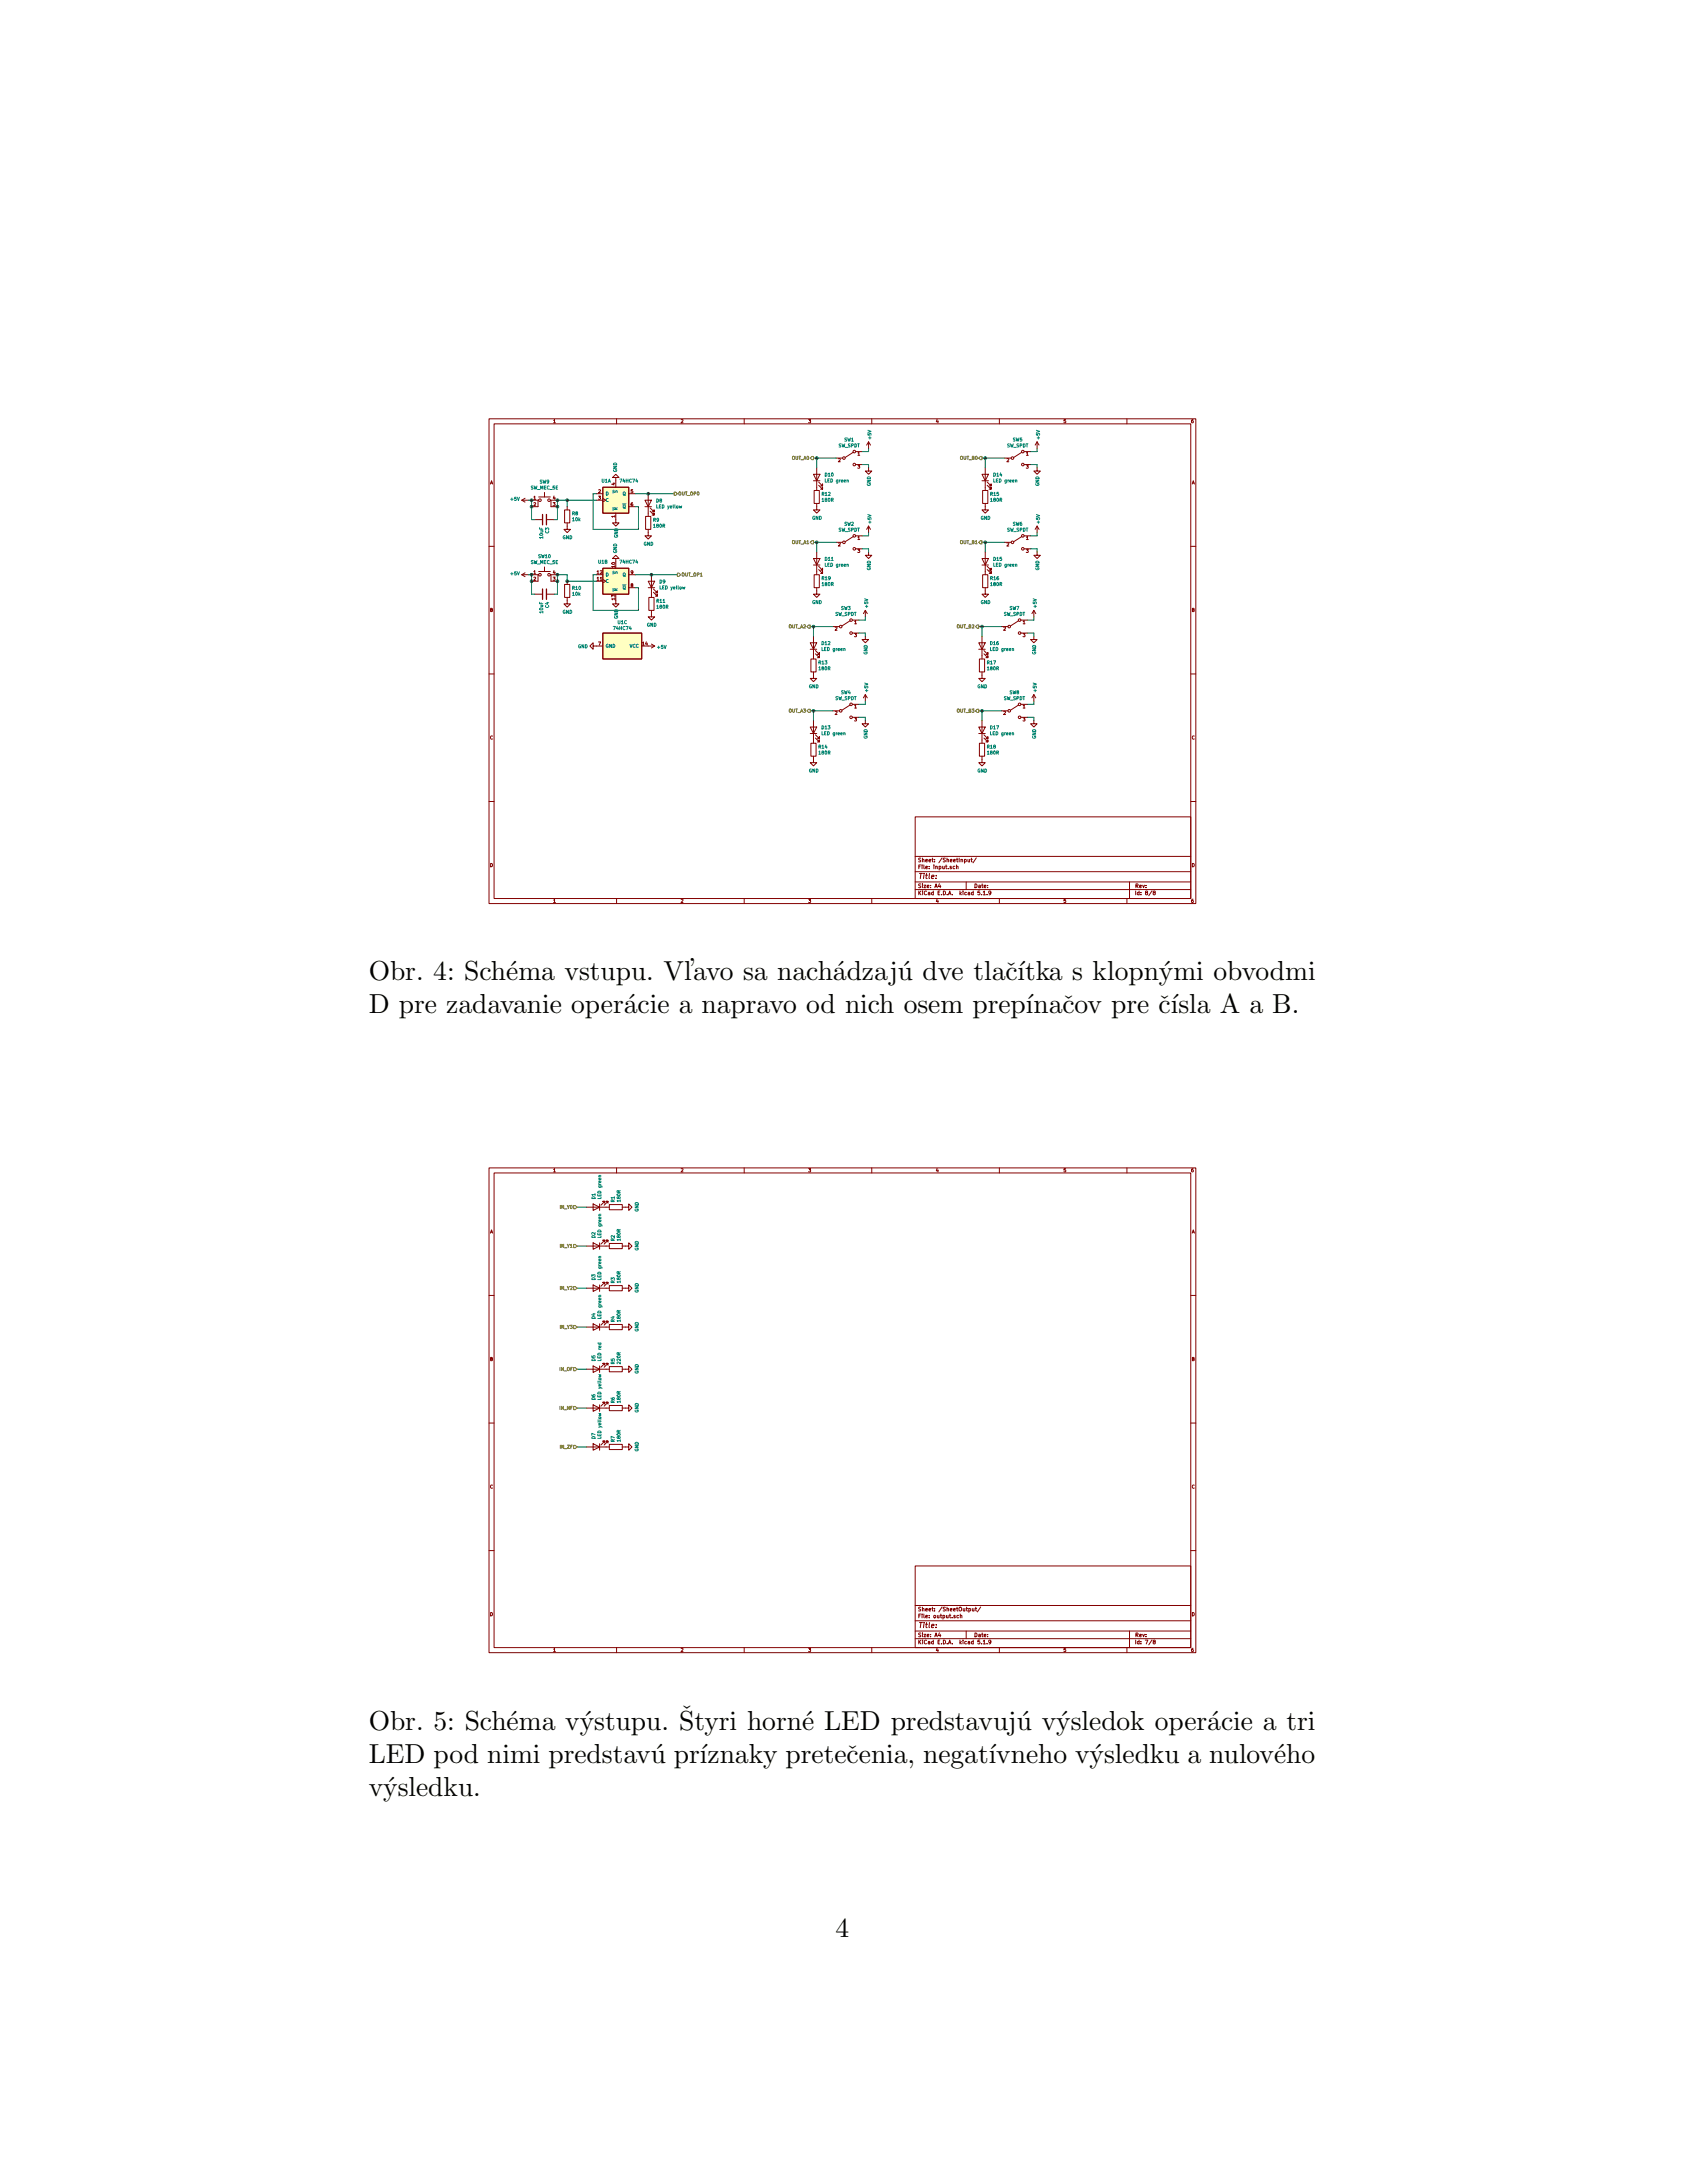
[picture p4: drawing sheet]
<svg xmlns="http://www.w3.org/2000/svg" width="216mm" height="279mm" viewBox="0 0 216 279" stroke-linecap="round" stroke-linejoin="round" font-family="sans-serif">
<defs><g id="words">
<g font-size="3.5">
<text x="47.2" y="125.4">Obr. 4: Sch´</text>
<text x="64.8" y="125.4">ema vstupu. Vl’avo sa nach´</text>
<text x="106.6" y="125.4">adzaj´</text>
<text x="114.9" y="125.4">u dve tlaˇ</text>
<text x="128.7" y="125.4">c´ıtka s klopn´</text>
<text x="148.3" y="125.4">ymi obvodmi</text>
<text x="47.2" y="129.6">D pre zadavanie oper´</text>
<text x="79.8" y="129.6">acie a napravo od nich osem prep´ınaˇ</text>
<text x="136" y="129.6">cov pre ˇ</text>
<text x="148.3" y="129.6">c´ısla A a B.</text>
<text x="47.2" y="221.4">Obr. 5: Sch´</text>
<text x="64.8" y="221.4">ema v´</text>
<text x="74.2" y="221.4">ystupu. Styri horn´</text>
<text x="87" y="220.5">ˇ</text>
<text x="102.6" y="221.4">e LED predstavuj´</text>
<text x="130.1" y="221.4">u v´</text>
<text x="135.2" y="221.4">ysledok oper´</text>
<text x="154.5" y="221.4">acie a tri</text>
<text x="47.2" y="225.6">LED pod nimi predstav´</text>
<text x="83.3" y="225.6">u pr´ıznaky preteˇ</text>
<text x="108.4" y="225.6">cenia, negat´ıvneho v´</text>
<text x="139.4" y="225.6">ysledku a nulov´</text>
<text x="163.1" y="225.6">eho</text>
<text x="47.2" y="229.8">v´</text>
<text x="49" y="229.8">ysledku.</text>
<text x="106.9" y="247.9">4</text>
</g>
<g font-size=".9" fill="#840000">
<text x="117.4" y="112.5">Title:</text>
<text x="117.4" y="208.4">Title:</text>
</g>
<g font-size=".7" fill="#840000">
<text x="117.4" y="113.6">Size: A4</text>
<text x="117.4" y="111.2">File: input.sch</text>
<text x="117.4" y="110.3">Sheet: /SheetInput/</text>
<text x="124.6" y="113.6">Date:</text>
<text x="145.2" y="113.6">Rev:</text>
<text x="117.4" y="114.6">KiCad E.D.A. kicad 5.1.9</text>
<text x="145.2" y="114.6">Id: 8/8</text>
<text x="117.4" y="209.5">Size: A4</text>
<text x="117.4" y="207.1">File: output.sch</text>
<text x="117.4" y="206.2">Sheet: /SheetOutput/</text>
<text x="124.6" y="209.5">Date:</text>
<text x="145.2" y="209.5">Rev:</text>
<text x="117.4" y="210.4">KiCad E.D.A. kicad 5.1.9</text>
<text x="145.2" y="210.4">Id: 7/8</text>
</g>
<g font-size=".6" fill="#840000">
<text x="70.7" y="54.1">1</text>
<text x="87.1" y="54.1">2</text>
<text x="103.4" y="54.1">3</text>
<text x="107.3" y="59.1">2</text>
<text x="109.8" y="58.3">1</text>
<text x="109.8" y="60">3</text>
<text x="119.7" y="54.1">4</text>
<text x="128.8" y="59.1">2</text>
<text x="131.3" y="58.3">1</text>
<text x="131.3" y="60">3</text>
<text x="136.1" y="54.1">5</text>
<text x="152.4" y="54.1">6</text>
<text x="62.7" y="62">A</text>
<text x="68.3" y="63.9">1</text>
<text x="68.3" y="64.8">2</text>
<text x="70.8" y="64.8">3</text>
<text x="70.8" y="63.9">4</text>
<text x="76.6" y="63.1">2</text>
<text x="76.6" y="63.9">3</text>
<text x="78.7" y="62.1" transform="rotate(-90 78.7 62.1)">4</text>
<text x="80.7" y="63.1">5</text>
<text x="80.7" y="64.8">6</text>
<text x="152.5" y="62">A</text>
<text x="78.7" y="66.3" transform="rotate(-90 78.7 66.3)">1</text>
<text x="107.3" y="69.9">2</text>
<text x="109.8" y="69.1">1</text>
<text x="109.8" y="70.7">3</text>
<text x="128.8" y="69.9">2</text>
<text x="131.3" y="69.1">1</text>
<text x="131.3" y="70.7">3</text>
<text x="68.3" y="73.5">1</text>
<text x="68.3" y="74.3">2</text>
<text x="70.8" y="74.3">3</text>
<text x="70.8" y="73.5">4</text>
<text x="76.4" y="74.3">11</text>
<text x="76.4" y="73.5">12</text>
<text x="78.7" y="76.8" transform="rotate(-90 78.7 76.8)">13</text>
<text x="78.7" y="72.6" transform="rotate(-90 78.7 72.6)">10</text>
<text x="80.7" y="75.1">8</text>
<text x="80.7" y="73.5">9</text>
<text x="62.7" y="78.3">B</text>
<text x="76.6" y="82.6">7</text>
<text x="82.2" y="82.6">14</text>
<text x="106.9" y="80.7">2</text>
<text x="109.3" y="79.9">1</text>
<text x="109.3" y="81.5">3</text>
<text x="128.4" y="80.7">2</text>
<text x="130.9" y="79.9">1</text>
<text x="130.9" y="81.5">3</text>
<text x="152.5" y="78.3">B</text>
<text x="62.7" y="94.6">C</text>
<text x="106.9" y="91.5">2</text>
<text x="109.3" y="90.6">1</text>
<text x="109.3" y="92.3">3</text>
<text x="128.4" y="91.5">2</text>
<text x="130.9" y="90.6">1</text>
<text x="130.9" y="92.3">3</text>
<text x="152.5" y="94.6">C</text>
<text x="62.7" y="111">D</text>
<text x="152.5" y="111">D</text>
<text x="70.7" y="115.5">1</text>
<text x="87.1" y="115.5">2</text>
<text x="103.4" y="115.5">3</text>
<text x="119.7" y="115.5">4</text>
<text x="136.1" y="115.5">5</text>
<text x="152.4" y="115.5">6</text>
<text x="70.7" y="150">1</text>
<text x="87.1" y="150">2</text>
<text x="103.4" y="150">3</text>
<text x="119.7" y="150">4</text>
<text x="136.1" y="150">5</text>
<text x="152.4" y="150">6</text>
<text x="62.7" y="157.8">A</text>
<text x="152.5" y="157.8">A</text>
<text x="62.7" y="174.2">B</text>
<text x="152.5" y="174.2">B</text>
<text x="62.7" y="190.5">C</text>
<text x="152.5" y="190.5">C</text>
<text x="62.7" y="206.8">D</text>
<text x="152.5" y="206.8">D</text>
<text x="70.7" y="211.4">1</text>
<text x="87.1" y="211.4">2</text>
<text x="103.4" y="211.4">3</text>
<text x="119.7" y="211.4">4</text>
<text x="136.1" y="211.4">5</text>
<text x="152.4" y="211.4">6</text>
</g>
<g font-size=".6" fill="#848400">
<text x="101.3" y="58.8">OUT_A0</text>
<text x="122.9" y="58.8">OUT_B0</text>
<text x="86.8" y="63.4">OUT_OP0</text>
<text x="101.3" y="69.6">OUT_A1</text>
<text x="122.9" y="69.6">OUT_B1</text>
<text x="87.2" y="73.8">OUT_OP1</text>
<text x="100.9" y="80.4">OUT_A2</text>
<text x="122.5" y="80.4">OUT_B2</text>
<text x="100.9" y="91.2">OUT_A3</text>
<text x="122.5" y="91.2">OUT_B3</text>
<text x="71.7" y="154.7">IN_Y0</text>
<text x="71.7" y="159.7">IN_Y1</text>
<text x="71.7" y="165.1">IN_Y2</text>
<text x="71.7" y="170.1">IN_Y3</text>
<text x="71.6" y="175.4">IN_OF</text>
<text x="71.7" y="180.4">IN_NF</text>
<text x="71.7" y="185.4">IN_ZF</text>
</g>
<g font-size=".6" fill="#008484">
<text x="107.3" y="57.2">SW_SPDT</text>
<text x="108" y="56.5">SW1</text>
<text x="111.5" y="56.2" transform="rotate(-90 111.5 56.2)">+5V</text>
<text x="128.8" y="57.2">SW_SPDT</text>
<text x="129.6" y="56.5">SW5</text>
<text x="133.1" y="56.2" transform="rotate(-90 133.1 56.2)">+5V</text>
<text x="65.4" y="64.1">+5V</text>
<text x="67.9" y="62.6">SW_MEC_5E</text>
<text x="69.1" y="61.9">SW9</text>
<text x="73.2" y="65.9">R8</text>
<text x="77" y="61.8">U1A</text>
<text x="77.5" y="63.4">D</text>
<text x="77.5" y="64.2">C</text>
<text x="78.9" y="60.5" transform="rotate(-90 78.9 60.5)">GND</text>
<text x="79" y="65.3" transform="rotate(-90 79 65.3)">R</text>
<text x="79" y="63.1" transform="rotate(-90 79 63.1)">S</text>
<text x="79.4" y="61.8">74HC74</text>
<text x="79.7" y="63.4">Q</text>
<text x="79.7" y="65.1">Q</text>
<text x="84" y="64.3">D8</text>
<text x="84.1" y="65">LED yellow</text>
<text x="105.2" y="63.4">R12</text>
<text x="105.2" y="64.2">180R</text>
<text x="105.6" y="61">D10</text>
<text x="105.7" y="61.7">LED green</text>
<text x="111.4" y="62.2" transform="rotate(-90 111.4 62.2)">GND</text>
<text x="126.8" y="63.4">R15</text>
<text x="126.8" y="64.2">180R</text>
<text x="127.2" y="61">D14</text>
<text x="127.2" y="61.7">LED green</text>
<text x="133" y="62.2" transform="rotate(-90 133 62.2)">GND</text>
<text x="68.9" y="71.4">SW10</text>
<text x="69.5" y="68.9" transform="rotate(-90 69.5 68.9)">10uF</text>
<text x="70.2" y="68.3" transform="rotate(-90 70.2 68.3)">C3</text>
<text x="72" y="69">GND</text>
<text x="73.3" y="66.7">10k</text>
<text x="78.9" y="70.8" transform="rotate(-90 78.9 70.8)">GND</text>
<text x="79.1" y="68.9" transform="rotate(-90 79.1 68.9)">GND</text>
<text x="82.4" y="69.8">GND</text>
<text x="83.6" y="66.8">R9</text>
<text x="83.7" y="67.5">180R</text>
<text x="103.9" y="66.5">GND</text>
<text x="105.6" y="71.8">D11</text>
<text x="107.3" y="68">SW_SPDT</text>
<text x="108" y="67.3">SW2</text>
<text x="111.5" y="67" transform="rotate(-90 111.5 67)">+5V</text>
<text x="125.5" y="66.5">GND</text>
<text x="127.2" y="71.8">D15</text>
<text x="128.8" y="68">SW_SPDT</text>
<text x="129.6" y="67.3">SW6</text>
<text x="133.1" y="67" transform="rotate(-90 133.1 67)">+5V</text>
<text x="65.4" y="73.6">+5V</text>
<text x="67.9" y="72.2">SW_MEC_5E</text>
<text x="70.2" y="77.8" transform="rotate(-90 70.2 77.8)">C4</text>
<text x="73.3" y="75.5">R10</text>
<text x="73.3" y="76.2">10k</text>
<text x="76.6" y="72.1">U1B</text>
<text x="77.5" y="74.6">C</text>
<text x="77.5" y="73.8">D</text>
<text x="79" y="75.7" transform="rotate(-90 79 75.7)">R</text>
<text x="79" y="73.4" transform="rotate(-90 79 73.4)">S</text>
<text x="79.4" y="72.1">74HC74</text>
<text x="79.7" y="75.4">Q</text>
<text x="79.7" y="73.8">Q</text>
<text x="84" y="77.1">R11</text>
<text x="84.1" y="77.9">180R</text>
<text x="84.4" y="74.7">D9</text>
<text x="84.5" y="75.4">LED yellow</text>
<text x="103.9" y="77.3">GND</text>
<text x="105.2" y="74.2">R19</text>
<text x="105.2" y="75">180R</text>
<text x="105.7" y="72.5">LED green</text>
<text x="111.1" y="77.8" transform="rotate(-90 111.1 77.8)">+5V</text>
<text x="111.4" y="73" transform="rotate(-90 111.4 73)">GND</text>
<text x="125.5" y="77.3">GND</text>
<text x="126.8" y="74.2">R16</text>
<text x="126.8" y="75">180R</text>
<text x="127.2" y="72.5">LED green</text>
<text x="132.7" y="77.8" transform="rotate(-90 132.7 77.8)">+5V</text>
<text x="133" y="73" transform="rotate(-90 133 73)">GND</text>
<text x="69.5" y="78.5" transform="rotate(-90 69.5 78.5)">10uF</text>
<text x="72" y="78.5">GND</text>
<text x="74" y="82.9">GND</text>
<text x="77.5" y="82.9">GND</text>
<text x="78.6" y="80.6">74HC74</text>
<text x="79.1" y="79.9">U1C</text>
<text x="79.1" y="79.2" transform="rotate(-90 79.1 79.2)">GND</text>
<text x="80.6" y="82.9">VCC</text>
<text x="82.8" y="80.2">GND</text>
<text x="84.2" y="83">+5V</text>
<text x="105.2" y="82.5">D12</text>
<text x="105.2" y="83.3">LED green</text>
<text x="106.9" y="78.8">SW_SPDT</text>
<text x="107.6" y="78.1">SW3</text>
<text x="111" y="83.8" transform="rotate(-90 111 83.8)">GND</text>
<text x="126.7" y="82.5">D16</text>
<text x="126.8" y="83.3">LED green</text>
<text x="128.4" y="78.8">SW_SPDT</text>
<text x="129.2" y="78.1">SW7</text>
<text x="132.6" y="83.8" transform="rotate(-90 132.6 83.8)">GND</text>
<text x="103.5" y="88.1">GND</text>
<text x="104.8" y="85">R13</text>
<text x="104.8" y="85.8">180R</text>
<text x="106.9" y="89.6">SW_SPDT</text>
<text x="107.6" y="88.8">SW4</text>
<text x="111.1" y="88.5" transform="rotate(-90 111.1 88.5)">+5V</text>
<text x="125.1" y="88.1">GND</text>
<text x="126.3" y="85">R17</text>
<text x="126.4" y="85.8">180R</text>
<text x="128.4" y="89.6">SW_SPDT</text>
<text x="129.2" y="88.8">SW8</text>
<text x="132.7" y="88.5" transform="rotate(-90 132.7 88.5)">+5V</text>
<text x="104.8" y="95.8">R14</text>
<text x="105.2" y="93.3">D13</text>
<text x="105.2" y="94.1">LED green</text>
<text x="111" y="94.6" transform="rotate(-90 111 94.6)">GND</text>
<text x="126.3" y="95.8">R18</text>
<text x="126.7" y="93.3">D17</text>
<text x="126.8" y="94.1">LED green</text>
<text x="132.6" y="94.6" transform="rotate(-90 132.6 94.6)">GND</text>
<text x="103.5" y="98.9">GND</text>
<text x="104.8" y="96.6">180R</text>
<text x="125.1" y="98.9">GND</text>
<text x="126.4" y="96.6">180R</text>
<text x="76.2" y="153.5" transform="rotate(-90 76.2 153.5)">D1</text>
<text x="76.9" y="153.4" transform="rotate(-90 76.9 153.4)">LED green</text>
<text x="78.7" y="153.9" transform="rotate(-90 78.7 153.9)">R1</text>
<text x="79.4" y="153.8" transform="rotate(-90 79.4 153.8)">180R</text>
<text x="81.7" y="155.1" transform="rotate(-90 81.7 155.1)">GND</text>
<text x="76.2" y="158.4" transform="rotate(-90 76.2 158.4)">D2</text>
<text x="76.9" y="158.3" transform="rotate(-90 76.9 158.3)">LED green</text>
<text x="78.7" y="158.8" transform="rotate(-90 78.7 158.8)">R2</text>
<text x="79.4" y="158.8" transform="rotate(-90 79.4 158.8)">180R</text>
<text x="81.7" y="160.1" transform="rotate(-90 81.7 160.1)">GND</text>
<text x="76.2" y="163.8" transform="rotate(-90 76.2 163.8)">D3</text>
<text x="76.9" y="163.7" transform="rotate(-90 76.9 163.7)">LED green</text>
<text x="78.7" y="164.2" transform="rotate(-90 78.7 164.2)">R3</text>
<text x="79.4" y="164.2" transform="rotate(-90 79.4 164.2)">180R</text>
<text x="81.7" y="165.5" transform="rotate(-90 81.7 165.5)">GND</text>
<text x="76.2" y="168.8" transform="rotate(-90 76.2 168.8)">D4</text>
<text x="76.9" y="168.7" transform="rotate(-90 76.9 168.7)">LED green</text>
<text x="78.7" y="169.2" transform="rotate(-90 78.7 169.2)">R4</text>
<text x="79.4" y="169.1" transform="rotate(-90 79.4 169.1)">180R</text>
<text x="81.7" y="170.4" transform="rotate(-90 81.7 170.4)">GND</text>
<text x="76.2" y="179.2" transform="rotate(-90 76.2 179.2)">D6</text>
<text x="76.2" y="174.2" transform="rotate(-90 76.2 174.2)">D5</text>
<text x="76.9" y="179.1" transform="rotate(-90 76.9 179.1)">LED yellow</text>
<text x="76.9" y="174.1" transform="rotate(-90 76.9 174.1)">LED red</text>
<text x="78.7" y="179.6" transform="rotate(-90 78.7 179.6)">R6</text>
<text x="78.7" y="174.6" transform="rotate(-90 78.7 174.6)">R5</text>
<text x="79.4" y="179.5" transform="rotate(-90 79.4 179.5)">180R</text>
<text x="79.4" y="174.5" transform="rotate(-90 79.4 174.5)">220R</text>
<text x="81.7" y="175.8" transform="rotate(-90 81.7 175.8)">GND</text>
<text x="76.2" y="184.2" transform="rotate(-90 76.2 184.2)">D7</text>
<text x="76.9" y="184.1" transform="rotate(-90 76.9 184.1)">LED yellow</text>
<text x="78.7" y="184.5" transform="rotate(-90 78.7 184.5)">R7</text>
<text x="79.4" y="184.5" transform="rotate(-90 79.4 184.5)">180R</text>
<text x="81.7" y="185.8" transform="rotate(-90 81.7 185.8)">GND</text>
<text x="81.7" y="180.8" transform="rotate(-90 81.7 180.8)">GND</text>
</g>
</g></defs>
<g fill="none" stroke="#840000" stroke-width=".13">
<path d="M62.6 53.6h90.4v62h-90.4zM63.2 54.2h89.2v60.8h-89.2zM78.9 53.6v.6M95.2 53.6v.6M104.5 59.9v2.9M107 58.6h.8M109.2 57.9l-1 .6M109.5 57.8h.8M109.5 59.5h.8M111.2 59.9v.4h.4l-.4 .4-.5-.4h.5M111.2 56.6v.8M111.2 56.6l-.3 .4"/>
<path d="M111.2 56.6l.2 .4M111.6 53.6v.6M126.1 59.9v2.9M127.9 53.6v.6M128.6 58.6h.8M130.8 57.9l-1.1 .6M131.1 57.8h.8M131.1 59.5h.8M132.7 59.9v.4h.4l-.4 .4-.4-.4h.4M132.7 56.6v.8M132.7 56.6l-.2 .4M132.7 56.6l.3 .4"/>
<path d="M144.2 53.6v.6M62.6 69.9h.6M66.8 73.6h.8M66.8 64h.8M66.8 73.6l.4 .2M66.8 64l.4 .3M67.2 73.3l-.4 .3M67.2 63.8l-.4 .2M68 73.6h.9M68 64h.9M68.4 66.5h1M68.4 76h1"/>
<path d="M68.9 64v.9h-.9M68.9 73.6v.8h-.9M68.9 63.6h1.5M68.9 73.1h1.5M69.7 63v.6M69.7 72.6v.5M70 66.5h.9M70 76h.9M70.4 64h.1v.9h.8M70.4 73.6h.1v.8h.8M70.5 73.6h.8M70.5 64h.8"/>
<path d="M72.3 65.3h.6v1.6h-.6zM72.3 74.8h.6v1.7h-.6zM72.6 66.9v.9h.4l-.4 .4-.4-.4h.4M72.6 76.5v.8h.4l-.4 .4-.4-.4h.4M72.6 64.9v.4M72.6 74.4v.4M76.3 64h.8M76.3 63.2h.8M77.1 72.7h3.4v3.3h-3.4zM77.1 62.4h3.4v3.3h-3.4zM77.1 74.2l.5 .2-.5 .2M77.1 63.8l.5 .2-.5 .2"/>
<path d="M78.8 71.5h.4l-.4-.4-.4 .4h.4v.4M78.8 76.9v.4h.4l-.4 .4-.4-.4h.4M78.8 65.7v1.2h.4l-.4 .4-.4-.4h.4M78.8 61.1h.4l-.4-.4-.4 .4h.4v1.3M80.5 75.2h.8M80.5 73.6h.8M80.5 64.9h.8M80.5 63.2h.8M82.5 64h.9l-.4 .9zM82.5 64.9h.9M82.6 66.1h.7v1.7h-.7zM83 74.4h.8l-.4 .8z"/>
<path d="M83 67.8v.8h.4l-.4 .4-.5-.4h.5M83 75.2h.8M83 63.2v2.9M83 76.5h.7v1.6h-.7zM83.2 65.4l.5 .5v-.2v.2h-.2M83.2 65l.5 .5v-.2v.2h-.2M83.4 78.1v.9h.4l-.4 .4-.4-.4h.4M83.4 73.6v2.9M83.6 75.8l.5 .5v-.3v.3h-.2M83.6 75.4l.5 .5v-.3v.3h-.2M104.1 71.5h.8l-.4 .8zM104.1 60.7h.8l-.4 .8z"/>
<path d="M104.1 72.3h.8M104.1 61.5h.8M104.2 73.6h.7v1.6h-.7zM104.2 62.8h.7v1.6h-.7zM104.5 75.2v.8h.4l-.4 .5-.4-.5h.4M104.5 64.4v.9h.4l-.4 .4-.4-.4h.4M104.5 70.7v2.9M104.8 72.9l.5 .5v-.3v.3h-.3M104.8 72.5l.5 .5v-.3v.3h-.3M104.8 62.1l.5 .5v-.2v.2h-.3M104.8 61.7l.5 .5v-.3v.3h-.3M107 69.4h.8"/>
<path d="M108.8 79.4l-1 .7M109.1 79.4h.8M109.2 68.7l-1 .6M109.5 68.6h.8M109.5 70.2h.8M110.7 78.1v.9M110.7 78.1l-.2 .4M110.7 78.1l.3 .4M111.2 70.7v.4h.4l-.4 .4-.5-.4h.5M111.2 67.3l-.3 .5M111.2 67.3v.9M111.2 67.3l.2 .5"/>
<path d="M125.7 71.5h.8l-.4 .8zM125.7 60.7h.8l-.4 .8zM125.7 72.3h.8M125.7 61.5h.8M125.8 73.6h.6v1.6h-.6zM125.8 62.8h.6v1.6h-.6zM126.1 75.2v.8h.4l-.4 .5-.4-.5h.4M126.1 64.4v.9h.4l-.4 .4-.4-.4h.4M126.1 70.7v2.9M126.3 72.9l.5 .5v-.3v.3h-.2M126.3 72.5l.5 .5v-.3v.3h-.2M126.3 62.1l.5 .5v-.2v.2h-.2"/>
<path d="M126.3 61.7l.5 .5v-.3v.3h-.2M128.6 69.4h.8M130.4 79.4l-1.1 .7M130.7 79.4h.8M130.8 68.7l-1.1 .6M131.1 68.6h.8M131.1 70.2h.8M132.3 78.1l-.2 .4M132.3 78.1v.9M132.3 78.1l.3 .4M132.7 70.7v.4h.4l-.4 .4-.4-.4h.4M132.7 67.3l-.2 .5"/>
<path d="M132.7 67.3v.9M132.7 67.3l.3 .5M152.4 69.9h.6M62.6 86.3h.6M75.9 82.7v-.4l-.4 .4 .4 .4v-.4h1.2M77.1 81h5v3.3h-5zM83 82.7h.8M83.4 82.4l.4 .3M83.8 82.7l-.4 .2M103.7 93.1h.8l-.4 .8zM103.7 82.3h.8l-.4 .8zM103.7 93.9h.8"/>
<path d="M103.7 83.1h.8M103.8 95.1h.6v1.7h-.6zM103.8 84.3h.6v1.7h-.6zM104.1 96.8v.8h.4l-.4 .4-.4-.4h.4M104.1 86v.8h.4l-.4 .4-.4-.4h.4M104.1 81.4v2.9M104.1 92.2v2.9M104.4 94.5l.5 .5v-.3v.3h-.3M104.4 94l.5 .5v-.2v.2h-.3M104.4 83.7l.5 .5v-.3v.3h-.3M104.4 83.3l.5 .5v-.3v.3h-.3M106.6 80.2h.8"/>
<path d="M106.6 91h.8M108.8 90.2l-1 .7M109.1 81h.8M109.1 90.1h.8M109.1 91.8h.8M110.7 92.2v.4h.5l-.5 .5-.4-.5h.4M110.7 81.4v.5h.5l-.5 .4-.4-.4h.4M110.7 88.9l-.2 .4M110.7 88.9v.8M110.7 88.9l.3 .4M125.3 93.1h.8l-.4 .8zM125.3 82.3h.8l-.4 .8z"/>
<path d="M125.3 93.9h.8M125.3 83.1h.8M125.3 95.1h.7v1.7h-.7zM125.3 84.3h.7v1.7h-.7zM125.7 96.8v.8h.4l-.4 .4-.4-.4h.4M125.7 86v.8h.4l-.4 .4-.4-.4h.4M125.7 81.4v2.9M125.7 92.2v2.9M125.9 94.5l.5 .5v-.3v.3h-.2M125.9 94l.5 .5v-.2v.2h-.2M125.9 83.7l.5 .5v-.3v.3h-.2M125.9 83.3l.5 .5v-.3v.3h-.2"/>
<path d="M128.2 80.2h.8M128.2 91h.8M130.4 90.2l-1.1 .7M130.7 81h.8M130.7 90.1h.8M130.7 91.8h.8M132.3 81.4v.5h.4l-.4 .4-.4-.4h.4M132.3 92.2v.4h.4l-.4 .5-.4-.5h.4M132.3 88.9v.8M132.3 88.9l-.2 .4M132.3 88.9l.3 .4M152.4 86.3h.6"/>
<path d="M62.6 102.6h.6M78.9 115v.6M95.2 115v.6M111.6 115v.6M117.1 104.5h35.3v10.5h-35.3zM117.1 113.9h35.3M117.1 112.9h35.3M117.1 111.6h35.3M117.1 109.6h35.3M120.2 113.1l-.1 .4h.3M120.3 113.3v.3M122.2 110.9l-.2 .1v.2h.2"/>
<path d="M122.4 110.9h.2v.3M122.4 110.7v.5M123.4 110l.3 .1-.1 .2h-.2M123.7 112.9v1M123.9 110v.3h.2M124.1 110v.3M124.2 110h.2M124.3 109.8v.4l.1 .1M124.9 109.8l-.4 .6M125.4 114h-.2l-.1 .3 .3-.1v.3h-.3M125.6 114.5h.1M125.8 114.2l.2-.2v.5"/>
<path d="M125.8 114.5h.3M126.3 114.5h.1M126.8 114.2l-.1 .1h-.1v-.2l.1-.1 .1 .1-.1 .4h-.1M127.9 115v.6M144.2 115v.6M144.6 112.9v2.1M147.4 114l-.4 .6M147.7 114.2h-.1l.1-.2 .1 .1v.1a.19 .19 0 0 0-.2 .1 .19 .19 0 0 0 0 .2h.2v-.3M152.4 102.6h.6M62.6 149.5h90.4v62h-90.4zM63.2 150.1h89.2v60.8h-89.2zM75.1 159.5h2.9"/>
<path d="M75.1 154.5h2.9M75.9 159.1l.8 .4-.8 .4zM75.9 154.1l.8 .4-.8 .4zM76.7 154.1v.8M76.7 159.1v.8M77.4 159v-.3h-.3h.3l-.5 .5M77.4 154v-.2h-.3h.3l-.5 .5M77.8 159v-.3h-.2h.2l-.5 .5M77.8 154v-.2h-.2h.2l-.5 .5M78 159.2h1.6v.6h-1.6zM78 154.2h1.6v.6h-1.6zM78.9 149.5v.6"/>
<path d="M79.6 159.5h.9v-.4l.4 .4-.4 .4v-.4M79.6 154.5h.9v-.4l.4 .4-.4 .4v-.4M95.2 149.5v.6M111.6 149.5v.6M127.9 149.5v.6M144.2 149.5v.6M62.6 165.8h.6M75.1 169.9h2.9M75.1 175.2h2.9M75.1 164.9h2.9M75.9 169.4l.8 .5-.8 .4zM75.9 179.8l.8 .4-.8 .4z"/>
<path d="M75.9 174.8l.8 .4-.8 .5zM75.9 164.5l.8 .4-.8 .4zM76.7 164.5v.8M76.7 169.4v.9M76.7 174.8v.9M76.7 179.8v.8M77.4 169.4v-.3h-.3h.3l-.5 .5M77.4 179.7v-.2h-.3h.3l-.5 .5M77.4 174.7v-.2h-.3h.3l-.5 .5M77.4 164.4v-.3h-.3h.3l-.5 .5M77.8 169.4v-.3h-.2h.2l-.5 .5M77.8 179.7v-.2h-.2h.2l-.5 .5"/>
<path d="M77.8 174.7v-.2h-.2h.2l-.5 .5M77.8 164.4v-.3h-.2h.2l-.5 .5M78 179.9h1.6v.7h-1.6zM78 174.9h1.6v.7h-1.6zM78 169.5h1.6v.7h-1.6zM78 164.5h1.6v.7h-1.6zM79.6 175.2h.9v-.4l.4 .4-.4 .5v-.5M79.6 169.9h.9v-.5l.4 .5-.4 .4v-.4M79.6 164.9h.9v-.4l.4 .4-.4 .4v-.4M152.4 165.8h.6M62.6 182.1h.6M62.6 198.5h.6"/>
<path d="M75.1 180.2h2.9M75.1 185.2h2.9M75.9 184.8l.8 .4-.8 .4zM76.7 184.8v.8M77.4 184.7v-.3h-.3h.3l-.5 .5M77.8 184.7v-.3h-.2h.2l-.5 .5M78 184.9h1.6v.6h-1.6zM79.6 180.2h.9v-.4l.4 .4-.4 .4v-.4M79.6 185.2h.9v-.4l.4 .4-.4 .4v-.4M152.4 182.1h.6M152.4 198.5h.6M78.9 210.9v.6"/>
<path d="M95.2 210.9v.6M111.6 210.9v.6M117.1 200.4h35.3v10.5h-35.3zM117.1 209.7h35.3M117.1 208.8h35.3M117.1 207.4h35.3M117.1 205.5h35.3M120.2 209l-.1 .3h.3M120.3 209.2v.3M122.2 206.8h-.1l.1 .1v.1h-.1M122.7 206.8h-.2v.2h.2M122.9 206.8h.2v.3"/>
<path d="M122.9 206.6v.5M123.7 208.8v.9M124 205.9l.2 .1v.2h-.2M124.4 205.9l.1 .3 .1-.1M124.6 205.9v.3M124.8 205.9h.2M124.9 205.7v.4l.1 .1M125.4 209.9h-.2l-.1 .2h.3v.3h-.3M125.5 205.7l-.4 .6M125.6 210.4h.1M125.8 210.1l.2-.2v.5M125.8 210.4h.3"/>
<path d="M126.3 210.4h.1M126.8 210.1l-.1 .1h-.1v-.2l.1-.1 .1 .1-.1 .4h-.1M127.9 210.9v.6M144.2 210.9v.6M144.6 208.8v2.1M147.4 209.9l-.4 .6M147.7 210.1l-.1-.1 .1-.1 .1 .1v.1a.19 .19 0 0 0-.2 .1 .19 .19 0 0 0 0 .2h.2v-.3"/>
<circle cx="108" cy="58.6" r=".17"/>
<circle cx="109.3" cy="59.5" r=".17"/>
<circle cx="109.3" cy="57.8" r=".17"/>
<circle cx="129.6" cy="58.6" r=".17"/>
<circle cx="130.9" cy="59.5" r=".17"/>
<circle cx="130.9" cy="57.8" r=".17"/>
<circle cx="69.1" cy="64" r=".17"/>
<circle cx="69.1" cy="73.6" r=".17"/>
<circle cx="70.3" cy="73.6" r=".17"/>
<circle cx="70.3" cy="64" r=".17"/>
<circle cx="108" cy="69.4" r=".17"/>
<circle cx="108.9" cy="79.4" r=".17"/>
<circle cx="109.3" cy="70.2" r=".17"/>
<circle cx="109.3" cy="68.6" r=".17"/>
<circle cx="129.6" cy="69.4" r=".17"/>
<circle cx="130.5" cy="79.4" r=".17"/>
<circle cx="130.9" cy="70.2" r=".17"/>
<circle cx="130.9" cy="68.6" r=".17"/>
<circle cx="107.6" cy="91" r=".17"/>
<circle cx="107.6" cy="80.2" r=".17"/>
<circle cx="108.9" cy="90.1" r=".17"/>
<circle cx="108.9" cy="81" r=".17"/>
<circle cx="108.9" cy="91.8" r=".17"/>
<circle cx="129.2" cy="91" r=".17"/>
<circle cx="129.2" cy="80.2" r=".17"/>
<circle cx="130.5" cy="81" r=".17"/>
<circle cx="130.5" cy="90.1" r=".17"/>
<circle cx="130.5" cy="91.8" r=".17"/>
</g>
<path d="M86.9 64.8l.1 .2 .1-.2 .1 .2v-.2M87.3 75.1l.1 .3 .1-.2 .1 .2 .1-.3M76.9 155.4h-.2v.2M76.9 150.4l-.2 .1v.1M76.6 175.9l.3 .1-.2 .1 .2 .1h-.3M76.9 165.8h-.2v.2M76.9 160.8h-.2v.2M76.6 180.9l.3 .1h-.2l.2 .1-.3 .1" fill="none" stroke="#008484" stroke-width=".13"/>
<g fill="#ffffc2" stroke="#ffffc2" stroke-width=".13">
<path d="M77.1 72.7h3.4v3.3h-3.4z"/>
<path d="M77.1 81h5v3.3h-5z"/>
<path d="M77.1 62.4h3.4v3.3h-3.4z"/>
</g>
<path d="M69.4 65.8v1.4M69.4 75.4v1.3M69.9 65.8v1.4M69.9 75.4v1.3" fill="none" stroke="#840000" stroke-width=".17"/>
<g fill="none" stroke="#008400" stroke-width=".13">
<path d="M104.1 58.6h2.9M104.5 58.6v1.3M110.3 59.5h.9v.4M111.2 57.4v.4h-.9M125.7 58.6h2.9M126.1 58.6v1.3M131.9 59.5h.8v.4M132.7 57.4v.4h-.8M67.6 73.6h.4v2.4h.4M67.6 64h.4v2.5h.4M72.6 64v.9M76.3 74.4h-3.7v-.8h-1.3v2.4h-.4"/>
<path d="M76.3 64h-5v2.5h-.4M76.3 73.6h-.4v4.5h5.8v-2.9h-.4M76.3 63.2h-.4v4.6h5.8v-2.9h-.4M81.3 73.6h5.4M81.3 63.2h5M104.1 69.4h2.9M104.5 69.4v1.3M110.3 70.2h.9v.5M110.7 79v.4h-.8M111.2 68.2v.4h-.9M125.7 69.4h2.9M126.1 69.4v1.3"/>
<path d="M131.9 70.2h.8v.5M132.3 79v.4h-.8M132.7 68.2v.4h-.8M103.7 91h2.9M103.7 80.2h2.9M104.1 80.2v1.2M104.1 91v1.2M109.9 81h.8v.4M109.9 91.8h.8v.4M110.7 89.7v.4h-.8M125.3 91h2.9M125.3 80.2h2.9"/>
<path d="M125.7 80.2v1.2M125.7 91v1.2M131.5 81h.8v.4M131.5 91.8h.8v.4M132.3 89.7v.4h-.8M73.8 159.5h1.3M73.8 154.5h1.3M73.8 175.2h1.3M73.8 169.9h1.3M73.8 164.9h1.3M73.8 180.2h1.3M73.8 185.2h1.3"/>
</g>
<g fill="none" stroke="#848400" stroke-width=".13">
<path d="M103.9 58.4h.2v.4h-.2l-.2-.2zM125.5 58.4h.2v.4h-.2l-.2-.2zM86.3 63h.2l.2 .2-.2 .2h-.2zM86.7 73.4h.2l.2 .2-.2 .2h-.2zM103.5 80h.2v.4h-.2l-.2-.2zM103.9 69.2h.2v.4h-.2l-.2-.2zM125.1 80h.2v.4h-.2l-.3-.2zM125.5 69.2h.2v.4h-.2l-.2-.2zM103.5 90.8h.2v.4h-.2l-.2-.2zM125.1 90.8h.2v.4h-.2l-.3-.2zM73.4 154.3h.2l.2 .2-.2 .2h-.2zM73.4 159.3h.2l.2 .2-.2 .2h-.2z"/>
<path d="M73.4 175h.2l.2 .2-.2 .2h-.2zM73.4 169.6h.2l.2 .3-.2 .2h-.2zM73.4 164.7h.2l.2 .2-.2 .2h-.2zM73.4 185h.2l.2 .2-.2 .2h-.2zM73.4 180h.2l.2 .2-.2 .2h-.2z"/>
</g>
<g fill="#008400" stroke="#008400" stroke-width=".13">
<circle cx="104.5" cy="58.6" r=".17"/>
<circle cx="125.7" cy="91" r=".17"/>
<circle cx="125.7" cy="80.2" r=".17"/>
<circle cx="126.1" cy="69.4" r=".17"/>
<circle cx="126.1" cy="58.6" r=".17"/>
<circle cx="104.1" cy="91" r=".17"/>
<circle cx="104.1" cy="80.2" r=".17"/>
<circle cx="104.5" cy="69.4" r=".17"/>
<circle cx="83" cy="63.2" r=".17"/>
<circle cx="68" cy="73.6" r=".17"/>
<circle cx="71.3" cy="73.6" r=".17"/>
<circle cx="68" cy="74.4" r=".17"/>
<circle cx="71.3" cy="74.4" r=".17"/>
<circle cx="72.6" cy="64" r=".17"/>
<circle cx="68" cy="64" r=".17"/>
<circle cx="71.3" cy="64" r=".17"/>
<circle cx="68" cy="64.9" r=".17"/>
<circle cx="71.3" cy="64.9" r=".17"/>
<circle cx="72.6" cy="74.4" r=".17"/>
<circle cx="83.4" cy="73.6" r=".17"/>
</g>
<use href="#words"/>
</svg>
